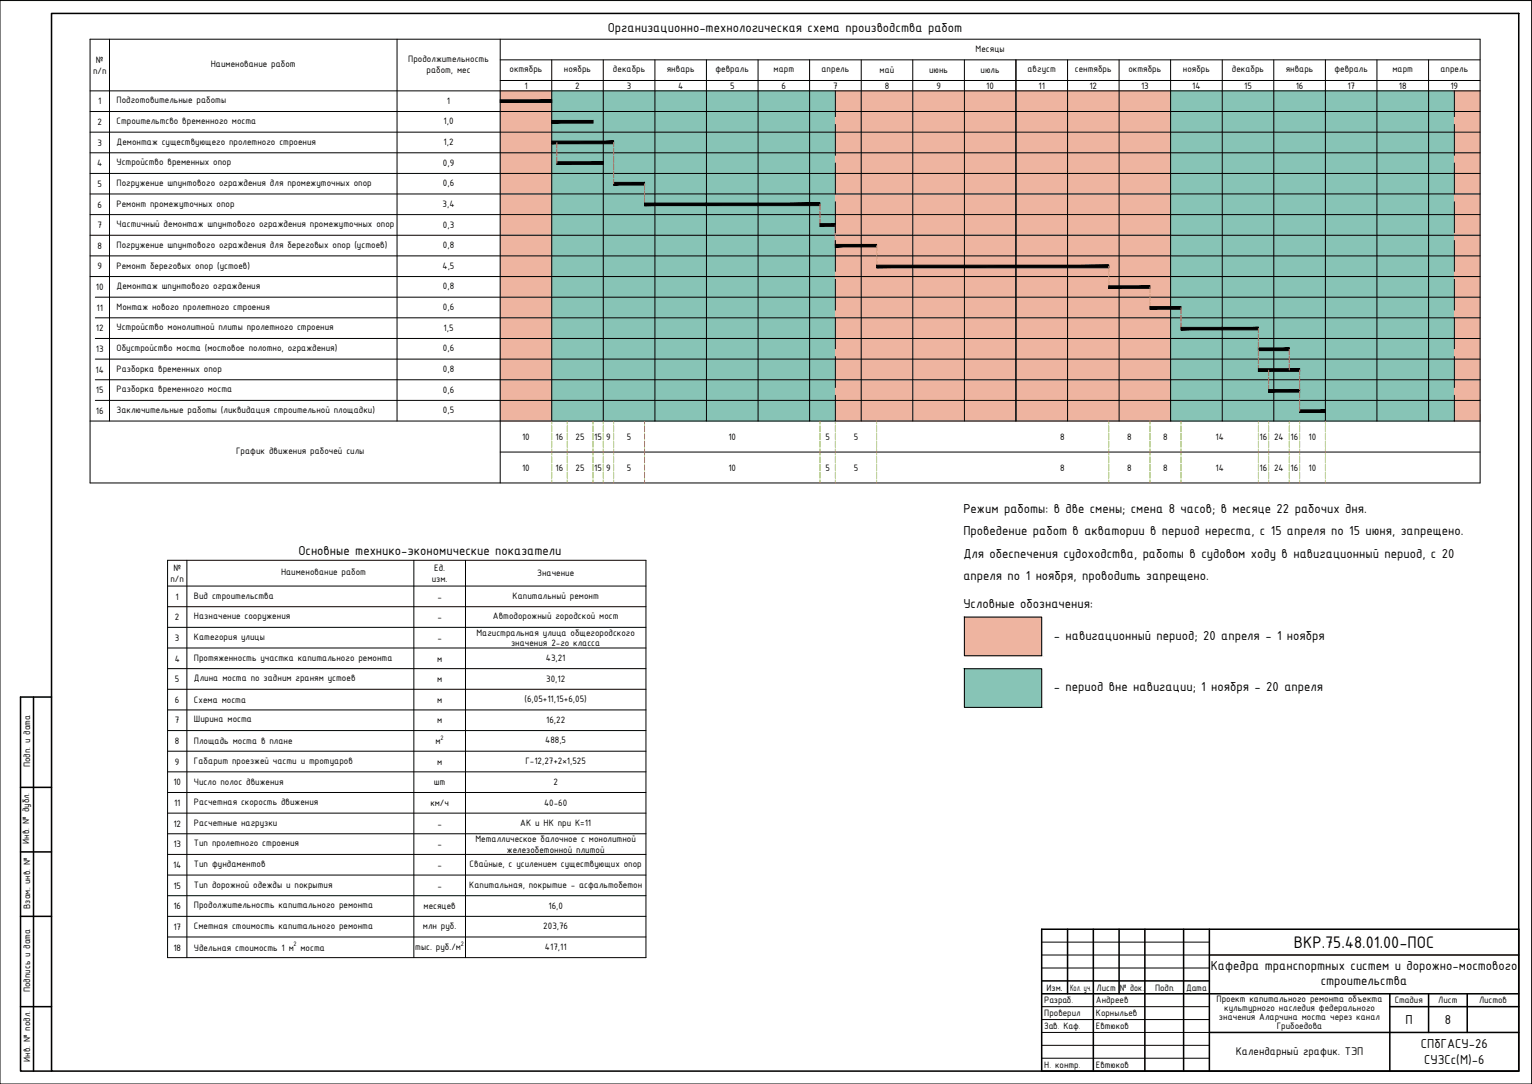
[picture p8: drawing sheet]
<svg xmlns="http://www.w3.org/2000/svg" width="594mm" height="420mm" viewBox="0 0 594 420" stroke-linecap="round" stroke-linejoin="round" font-family="sans-serif">
<defs><g id="words">
<text font-size="7" x="501.7" y="367.4">ВКР.75.48.01.00-ПОС</text>
<g font-size="5.4">
<text x="235.7" y="12.4">Организационно-технологическая схема производства работ</text>
<text x="373.6" y="198.7">Режим работы: в две смены; смена 8 часов; в месяце 22 рабочих дня.</text>
<text x="373.6" y="207.4">Проведение работ в акватории в период нереста, с 15 апреля по 15 июня, запрещено.</text>
<text x="115.7" y="214.9">Основные технико-экономические показатели</text>
<text x="373.6" y="216.2">Для обеспечения судоходства, работы в судовом ходу в навигационный период, с 20</text>
<text x="373.6" y="225">апреля по 1 ноября, проводить запрещено.</text>
<text x="373.6" y="235.7">Условные обозначения:</text>
<text x="408.6" y="247.9">- навигационный период; 20 апреля - 1 ноября</text>
<text x="408.6" y="267.9">- период вне навигации; 1 ноября - 20 апреля</text>
<text x="469.5" y="376">Кафедра транспортных систем и дорожно-мостового</text>
<text x="512.1" y="381.8">строительства</text>
<text x="545" y="396.9">П</text>
<text x="560.2" y="396.9">8</text>
<text x="551" y="406.1">СПбГАСУ-26</text>
<text x="552.3" y="412.3">СУЗСс(М)-6</text>
</g>
<text font-size="4.7" x="479.2" y="408.7">Календарный график. ТЭП</text>
<g font-size="3.9">
<text x="378.3" y="20.3">Месяцы</text>
<text x="36.1" y="28.5">п/п</text>
<text x="37.2" y="24.4">№</text>
<text x="81.7" y="26.1">Наименование работ</text>
<text x="158.3" y="24">Продолжительность</text>
<text x="165.4" y="28.2">работ, мес</text>
<text x="197.6" y="28.1">октябрь</text>
<text x="218.7" y="28.1">ноябрь</text>
<text x="237.7" y="28.1">декабрь</text>
<text x="258.6" y="28.1">январь</text>
<text x="277.5" y="28.1">февраль</text>
<text x="300" y="28.1">март</text>
<text x="318.6" y="28.1">апрель</text>
<text x="341.1" y="28.4">май</text>
<text x="360.3" y="28.4">июнь</text>
<text x="380.3" y="28.4">июль</text>
<text x="398.4" y="28.1">август</text>
<text x="416.8" y="28.1">сентябрь</text>
<text x="437.6" y="28.1">октябрь</text>
<text x="458.7" y="28.1">ноябрь</text>
<text x="477.7" y="28.1">декабрь</text>
<text x="498.6" y="28.1">январь</text>
<text x="517.4" y="28.1">февраль</text>
<text x="540" y="28.1">март</text>
<text x="558.6" y="28.1">апрель</text>
<text x="203.3" y="34.5">1</text>
<text x="223.1" y="34.5">2</text>
<text x="243.1" y="34.5">3</text>
<text x="262.9" y="34.5">4</text>
<text x="283.1" y="34.5">5</text>
<text x="303.1" y="34.5">6</text>
<text x="323.1" y="34.5">7</text>
<text x="343.1" y="34.5">8</text>
<text x="363.1" y="34.5">9</text>
<text x="382.4" y="34.5">10</text>
<text x="402.7" y="34.5">11</text>
<text x="422.4" y="34.5">12</text>
<text x="442.5" y="34.5">13</text>
<text x="462.3" y="34.5">14</text>
<text x="482.5" y="34.5">15</text>
<text x="502.5" y="34.5">16</text>
<text x="522.5" y="34.5">17</text>
<text x="542.5" y="34.5">18</text>
<text x="562.4" y="34.5">19</text>
<text x="38.1" y="40.5">1</text>
<text x="45.2" y="40.1">Подготовительные работы</text>
<text x="173.3" y="40.5">1</text>
<text x="37.8" y="48.5">2</text>
<text x="45.2" y="48.1">Строительтсво временного моста</text>
<text x="172" y="48.2">1,0</text>
<text x="37.8" y="56.5">3</text>
<text x="45.2" y="56.1">Демонтаж существующего пролетного строения</text>
<text x="172" y="56.2">1,2</text>
<text x="37.7" y="64.5">4</text>
<text x="45.2" y="64.1">Устройство временных опор</text>
<text x="171.7" y="64.2">0,9</text>
<text x="37.8" y="72.5">5</text>
<text x="45.2" y="72.1">Погружение шпунтового ограждения для промежуточных опор</text>
<text x="171.7" y="72.2">0,6</text>
<text x="37.8" y="80.5">6</text>
<text x="45.2" y="80.1">Ремонт промежуточных опор</text>
<text x="171.6" y="80.2">3,4</text>
<text x="37.8" y="88.4">7</text>
<text x="45.2" y="88.1">Частичный демонтаж шпунтового ограждения промежуточных опор</text>
<text x="171.7" y="88.2">0,3</text>
<text x="37.8" y="96.4">8</text>
<text x="45.2" y="96.2">Погружение шпунтового ограждения для береговых опор (устоев)</text>
<text x="171.7" y="96.2">0,8</text>
<text x="37.8" y="104.4">9</text>
<text x="45.2" y="104.2">Ремонт береговых опор (устоев)</text>
<text x="171.6" y="104.2">4,5</text>
<text x="37.2" y="112.4">10</text>
<text x="45.2" y="112.1">Демонтаж шпунтового ограждения</text>
<text x="171.7" y="112.2">0,8</text>
<text x="37.5" y="120.4">11</text>
<text x="45.2" y="120.1">Монтаж нового пролетного строения</text>
<text x="171.7" y="120.2">0,6</text>
<text x="37.2" y="128.4">12</text>
<text x="45.2" y="128.1">Устройство монолитной плиты пролетного строения</text>
<text x="172" y="128.2">1,5</text>
<text x="37.2" y="136.4">13</text>
<text x="45.2" y="136.2">Обустройство моста (мостовое полотно, ограждения)</text>
<text x="171.7" y="136.2">0,6</text>
<text x="37.1" y="144.4">14</text>
<text x="45.2" y="144.1">Разборка временных опор</text>
<text x="171.7" y="144.2">0,8</text>
<text x="37.2" y="152.4">15</text>
<text x="45.2" y="152.1">Разборка временного моста</text>
<text x="171.7" y="152.2">0,6</text>
<text x="37.2" y="160.4">16</text>
<text x="45.2" y="160.2">Заключительные работы (ликвидация строительной площадки)</text>
<text x="171.7" y="160.2">0,5</text>
<text x="202.4" y="170.4">10</text>
<text x="215.4" y="170.4">16</text>
<text x="223.2" y="170.4">25</text>
<text x="230.5" y="170.4">15</text>
<text x="235.1" y="170.4">9</text>
<text x="243.1" y="170.4">5</text>
<text x="282.4" y="170.4">10</text>
<text x="320.1" y="170.4">5</text>
<text x="331.1" y="170.4">5</text>
<text x="411.1" y="170.4">8</text>
<text x="437.1" y="170.4">8</text>
<text x="451.1" y="170.4">8</text>
<text x="471.3" y="170.4">14</text>
<text x="488.4" y="170.4">16</text>
<text x="494.1" y="170.4">24</text>
<text x="500.5" y="170.4">16</text>
<text x="507.4" y="170.4">10</text>
<text x="91.6" y="176.1">График движения рабочей силы</text>
<text x="202.4" y="182.5">10</text>
<text x="215.4" y="182.5">16</text>
<text x="223.2" y="182.5">25</text>
<text x="230.5" y="182.5">15</text>
<text x="235.1" y="182.5">9</text>
<text x="243.1" y="182.5">5</text>
<text x="282.4" y="182.5">10</text>
<text x="320.1" y="182.5">5</text>
<text x="331.1" y="182.5">5</text>
<text x="411.1" y="182.5">8</text>
<text x="437.1" y="182.5">8</text>
<text x="451.1" y="182.5">8</text>
<text x="471.3" y="182.5">14</text>
<text x="488.4" y="182.5">16</text>
<text x="494.1" y="182.5">24</text>
<text x="500.5" y="182.5">16</text>
<text x="507.4" y="182.5">10</text>
<text x="67.2" y="221.3">№</text>
<text x="168.4" y="221.3">Ед.</text>
<text x="66.1" y="225.5">п/п</text>
<text x="109" y="223.1">Наименование работ</text>
<text x="167.4" y="225.5">изм.</text>
<text x="208.3" y="223.4">Значение</text>
<text x="68.1" y="232.4">1</text>
<text x="75.2" y="232">Вид строительства</text>
<text x="169.6" y="232.4">-</text>
<text x="198.8" y="232">Капитальный ремонт</text>
<text x="67.9" y="240.4">2</text>
<text x="75.2" y="240">Назначение сооружения</text>
<text x="169.6" y="240.4">-</text>
<text x="191.1" y="240">Автодорожный городской мост</text>
<text x="67.9" y="248.4">3</text>
<text x="75.2" y="248">Категория улицы</text>
<text x="169.6" y="248.4">-</text>
<text x="184.7" y="246.3">Магистральная улица общегородского</text>
<text x="198.2" y="250.5">значения 2-го класса</text>
<text x="67.7" y="256.4">4</text>
<text x="75.2" y="256">Протяженность участка капитального ремонта</text>
<text x="169.5" y="256.4">м</text>
<text x="211.7" y="256.2">43,21</text>
<text x="67.9" y="264.4">5</text>
<text x="75.2" y="264">Длина моста по задним граням устоев</text>
<text x="169.5" y="264.4">м</text>
<text x="211.8" y="264.2">30,12</text>
<text x="67.9" y="272.4">6</text>
<text x="75.2" y="272.4">Схема моста</text>
<text x="169.5" y="272.4">м</text>
<text x="203.4" y="272.3">(6,05+11,15+6,05)</text>
<text x="67.9" y="280.4">7</text>
<text x="75.2" y="280">Ширина моста</text>
<text x="169.5" y="280.4">м</text>
<text x="211.8" y="280.2">16,22</text>
<text x="67.9" y="288.4">8</text>
<text x="75.2" y="288.2">Площадь моста в плане</text>
<text x="168.9" y="288.4">м</text>
<text x="211.4" y="288.2">488,5</text>
<text x="67.9" y="296.4">9</text>
<text x="75.2" y="296">Габарит проезжей части и тротуаров</text>
<text x="169.5" y="296.4">м</text>
<text x="203.8" y="296.2">Г-12,27+2×1,525</text>
<text x="67.2" y="304.4">10</text>
<text x="75.2" y="304.4">Число полос движения</text>
<text x="168.2" y="304.4">шт</text>
<text x="214.6" y="304.4">2</text>
<text x="67.5" y="312.4">11</text>
<text x="75.2" y="312">Расчeтная скорость движения</text>
<text x="166.9" y="312.4">км/ч</text>
<text x="211" y="312.4">40-60</text>
<text x="67.2" y="320.4">12</text>
<text x="75.2" y="320">Расчетные нагрузки</text>
<text x="169.6" y="320.4">-</text>
<text x="201.8" y="320">АК и НК при К=11</text>
<text x="67.2" y="328.4">13</text>
<text x="75.2" y="328">Тип пролетного строения</text>
<text x="169.6" y="328.4">-</text>
<text x="184.4" y="326.3">Металлическое балочное с монолитной</text>
<text x="196.6" y="330.5">железобетонной плитой</text>
<text x="67.1" y="336.4">14</text>
<text x="75.2" y="336">Тип фундаментов</text>
<text x="169.6" y="336.4">-</text>
<text x="182.1" y="336">Свайные, с усилением существующих опор</text>
<text x="67.2" y="344.4">15</text>
<text x="75.2" y="344">Тип дорожной одежды и покрытия</text>
<text x="169.6" y="344.4">-</text>
<text x="181.9" y="344">Капитальная, покрытие - асфальтобетон</text>
<text x="67.2" y="352.4">16</text>
<text x="75.2" y="352">Продолжительность капитального ремонта</text>
<text x="164.3" y="352.3">месяцев</text>
<text x="212.7" y="352.2">16,0</text>
<text x="67.2" y="360.4">17</text>
<text x="75.2" y="360">Сметная стоимость капитального ремонта</text>
<text x="164" y="360">млн руб.</text>
<text x="210.7" y="360.2">203,76</text>
<text x="67.2" y="368.4">18</text>
<text x="75.2" y="368.4">Удельная стоимость 1 м моста</text>
<text x="161" y="368">тыс. руб./м</text>
<text x="211.3" y="368.2">417,11</text>
<text x="471.8" y="388.2">Проект капитального ремонта объекта</text>
<text x="472.7" y="395.3">значения Аларчина моста через канал</text>
<text x="474.7" y="391.8">культурного наследия федерального</text>
<text x="495.1" y="398.9">Грибоедова</text>
</g>
<g font-size="3.6">
<text x="11.7" y="297.4" transform="rotate(-90 11.7 297.4)">Подп. и дата</text>
<text x="11.3" y="327" transform="rotate(-90 11.3 327)">Инв. № дубл.</text>
<text x="11.7" y="344.6" transform="rotate(-90 11.7 344.6)">.</text>
<text x="11.7" y="352.2" transform="rotate(-90 11.7 352.2)">Взам. инв. №</text>
<text x="405.8" y="383.9">Изм..</text>
<text x="415" y="383.9">Кол. уч.</text>
<text x="425.2" y="383.9">Лист</text>
<text x="434.3" y="383.9">№ док.</text>
<text x="447.9" y="383.9">Подп.</text>
<text x="11.7" y="384.6" transform="rotate(-90 11.7 384.6)">Подпись и дата</text>
<text x="405" y="388.9">Разраб.</text>
<text x="425" y="388.9">Андреев</text>
<text x="460" y="384.2">Дата</text>
<text x="540.9" y="388.9">Стадия</text>
<text x="557.7" y="388.9">Лист</text>
<text x="573.5" y="388.9">Листов</text>
<text x="405" y="393.9">Проверил</text>
<text x="425" y="393.9">Корныльев</text>
<text x="405" y="398.9">Зав. Каф.</text>
<text x="425" y="398.9">Евтюков</text>
<text x="11.7" y="411.6" transform="rotate(-90 11.7 411.6)">Инв. № подл.</text>
<text x="405" y="413.9">Н. контр.</text>
<text x="425" y="413.9">Евтюков</text>
</g>
<g font-size="2.7">
<text x="170.8" y="286.9">2</text>
<text x="113.8" y="366.9">2</text>
<text x="178.6" y="366.5">2</text>
</g>
</g></defs>
<g fill="#eeb4a0" stroke="#eeb4a0" stroke-width=".39">
<path d="M194 35.2l20 128v-128zM194 35.2l20 128h-20z"/>
<path d="M323.9 35.2l130 128v-128zM323.9 35.2l130 128h-130z"/>
<path d="M564 35.2l10 128v-128zM564 35.2l10 128h-10z"/>
<path d="M374 239.2l29.9 15v-15zM374 239.2l29.9 15h-29.9z"/>
</g>
<g fill="#87c4b6" stroke="#87c4b6" stroke-width=".39">
<path d="M214 35.2l109.9 128v-128zM214 35.2l109.9 128h-109.9z"/>
<path d="M453.9 35.2l110.1 128v-128zM453.9 35.2l110.1 128h-110.1z"/>
<path d="M374 259.2l29.9 15v-15zM374 259.2l29.9 15h-29.9z"/>
</g>
<g fill="none" stroke="#000" stroke-width=".39">
<path d="M0 .2h593.9v420h-593.9zM34.9 15.2h539.1v172h-539.1zM42.5 15.2v148M154 15.2v148M194 15.2v172M34.9 35.2h539.1M194 31.2h380M194 23.2h380M214 23.2v140M233.9 23.2v140M254 23.2v140M273.9 23.2v140"/>
<path d="M294 23.2v140M313.9 23.2v140M334 23.2v140M353.9 23.2v140M374 23.2v140M394 23.2v140M414 23.2v140M434 23.2v140M453.9 23.2v140M474 23.2v140M493.9 23.2v140M514 23.2v140"/>
<path d="M534 23.2v140M554 23.2v140M34.9 43.2h539.1M34.9 51.2h539.1M34.9 59.2h539.1M34.9 67.2h539.1M34.9 75.2h539.1M34.9 83.2h539.1M34.9 91.2h539.1M34.9 99.2h539.1M34.9 107.2h539.1M37 115.2h537"/>
<path d="M37 123.2h537M37 131.2h537M37 139.2h537M37 147.2h537M37 155.2h537M34.9 163.2h539.1M194 175.2h380M65 217.2h185.5v154h-185.5zM72.5 217.2v154M160.5 217.2v154M180.5 217.2v154M65 227.2h185.5"/>
<path d="M65 235.2h185.5M374 239.2h29.9v15h-29.9zM65 243.2h185.5M65 251.2h185.5M65 259.2h185.5M374 259.2h29.9v15h-29.9zM20 270.2v145M65 267.2h185.5M65 275.2h185.5M65 283.2h185.5M65 291.2h185.5M65 299.2h185.5"/>
<path d="M65 307.2h185.5M65 315.2h185.5M65 323.2h185.5M65 331.2h185.5M65 339.2h185.5M65 347.2h185.5M65 355.2h185.5M65 363.2h185.5M403.9 365.2h65.1M403.9 370.2h65.1M403.9 375.2h65.1M403.9 390.2h65.1"/>
<path d="M403.9 395.2h65.1M403.9 400.2h65.1M403.9 405.2h65.1M403.9 410.2h65.1"/>
</g>
<g fill="#000" stroke="#000" stroke-width=".39">
<path d="M194 38.7v1l20-1zM194 39.7l20-1v1z"/>
<path d="M214 46.7v1l16-1zM214 47.7l16-1v1z"/>
<path d="M214 54.7v1l24-1zM214 55.7l24-1v1z"/>
<path d="M215.9 62.7v1l18-1zM215.9 63.7l18-1v1z"/>
<path d="M238 70.7v1l11.9-1zM238 71.7l11.9-1v1z"/>
<path d="M249.9 78.7v1l68.1-1zM249.9 79.7l68.1-1v1z"/>
<path d="M318 86.7v1l5.9-1zM318 87.7l5.9-1v1z"/>
<path d="M323.9 94.7v1l16-1zM323.9 95.7l16-1v1z"/>
<path d="M339.9 102.8v1l90-1zM339.9 103.8l90-1v1z"/>
<path d="M429.9 110.8v1l16-1zM429.9 111.8l16-1v1z"/>
<path d="M445.9 118.8v1l12.1-1zM445.9 119.8l12.1-1v1z"/>
<path d="M458 126.9v.9l30-.9zM458 127.8l30-.9v.9z"/>
<path d="M488 134.9v1l12-1zM488 135.9l12-1v1z"/>
<path d="M488 142.9v1l16-1zM488 143.9l16-1v1z"/>
<path d="M492 151v1l12-1zM492 152l12-1v1z"/>
<path d="M504 158.9v1l10-1zM504 159.9l10-1v1z"/>
</g>
<g fill="none" stroke="#e99f16" stroke-width=".39">
<path d="M215.9 55.2v2.2M215.9 58v2.4M238 55.2v1.7M238 57.5v2.4M215.9 61v2.2M238 60.5v2.4M238 63.5v2.4M238 66.5v2.4M238 69.5v1.7M249.9 71.2v2.2M249.9 74v2.4M249.9 77v2.2"/>
<path d="M318 79.2v2.2M318 82v2.4M318 85v2.2M323.9 87.2v2.2M323.9 90v2.4M323.9 93v2.2M339.9 95.3v2.2M339.9 98v2.4M339.9 101v2.3M429.9 103.3v2.2M429.9 106.1v2.4M429.9 109.1v2.2"/>
<path d="M445.9 111.3v2.2M445.9 114.1v2.4M445.9 117.1v2.2M458 119.3v2.2M458 122.1v2.4M458 125.1v2.2M488 127.4v1.6M488 129.6v2.4M488 132.6v2.4M488 135.6v2.4M488 138.6v2.4M500 135.4v2.2"/>
<path d="M500 138.2v2.4M488 141.6v1.6M492 143.5v2.2M492 146.3v2.4M492 149.3v2.2M500 141.2v2.2M504 143.4v1.7M504 145.7v2.4M504 148.7v2.4M504 151.7v2.4M504 154.7v2.4M504 157.7v1.7"/>
</g>
<g fill="none" stroke="#9fde21" stroke-width=".39">
<path d="M214 163.2v1.2M214 165v2.4M214 168v2.4M214 171v2.4M214 174v2.4M214 177v2.4M220 163.2v1.2M220 165v2.4M220 168v2.4M220 171v2.4M220 174v2.4M220 177v2.4"/>
<path d="M230 163.2v1.2M230 165v2.4M230 168v2.4M230 171v2.4M230 174v2.4M230 177v2.4M233.9 163.2v1.2M233.9 165v2.4M233.9 168v2.4M233.9 171v2.4M233.9 174v2.4M233.9 177v2.4"/>
<path d="M238 163.2v1.2M238 165v2.4M238 168v2.4M238 171v2.4M238 174v2.4M238 177v2.4M249.9 163.2v1.2M249.9 165v2.4M249.9 168v2.4M249.9 171v2.4M249.9 174v2.4M249.9 177v2.4"/>
<path d="M318 163.2v1.2M318 165v2.4M318 168v2.4M318 171v2.4M318 174v2.4M318 177v2.4M323.9 163.2v1.2M323.9 165v2.4M323.9 168v2.4M323.9 171v2.4M323.9 174v2.4M323.9 177v2.4"/>
<path d="M339.9 163.2v1.2M339.9 165v2.4M339.9 168v2.4M339.9 171v2.4M339.9 174v2.4M339.9 177v2.4M429.9 163.2v1.2M429.9 165v2.4M429.9 168v2.4M429.9 171v2.4M429.9 174v2.4M429.9 177v2.4"/>
<path d="M445.9 163.2v1.2M445.9 165v2.4M445.9 168v2.4M445.9 171v2.4M445.9 174v2.4M445.9 177v2.4M458 163.2v1.2M458 165v2.4M458 168v2.4M458 171v2.4M458 174v2.4M458 177v2.4"/>
<path d="M488 163.2v1.2M488 165v2.4M488 168v2.4M488 171v2.4M488 174v2.4M488 177v2.4M492 163.2v1.2M492 165v2.4M492 168v2.4M492 171v2.4M492 174v2.4M492 177v2.4"/>
<path d="M500 163.2v1.2M500 165v2.4M500 168v2.4M500 171v2.4M500 174v2.4M500 177v2.4M504 163.2v1.2M504 165v2.4M504 168v2.4M504 171v2.4M504 174v2.4M504 177v2.4"/>
<path d="M514 163.2v1.2M514 165v2.4M514 168v2.4M514 171v2.4M514 174v2.4M514 177v2.4M214 180v2.4M214 183v2.4M214 186v1.2M220 180v2.4M220 183v2.4M220 186v1.2"/>
<path d="M230 180v2.4M230 183v2.4M230 186v1.2M233.9 180v2.4M233.9 183v2.4M233.9 186v1.2M238 180v2.4M238 183v2.4M238 186v1.2M249.9 180v2.4M249.9 183v2.4M249.9 186v1.2"/>
<path d="M318 180v2.4M318 183v2.4M318 186v1.2M323.9 180v2.4M323.9 183v2.4M323.9 186v1.2M339.9 180v2.4M339.9 183v2.4M339.9 186v1.2M429.9 180v2.4M429.9 183v2.4M429.9 186v1.2"/>
<path d="M445.9 180v2.4M445.9 183v2.4M445.9 186v1.2M458 180v2.4M458 183v2.4M458 186v1.2M488 180v2.4M488 183v2.4M488 186v1.2M492 180v2.4M492 183v2.4M492 186v1.2"/>
<path d="M500 180v2.4M500 183v2.4M500 186v1.2M504 180v2.4M504 183v2.4M504 186v1.2M514 180v2.4M514 183v2.4M514 186v1.2"/>
</g>
<g fill="none" stroke="#000" stroke-width=".39">
<path d="M323.9 35.2v10M564 35.2v10M323.9 48.2v12M564 48.2v12M323.9 63.2v12M323.9 78.2v12M564 63.2v12M564 78.2v12M323.9 93.2v12M564 93.2v12M323.9 108.2v12M564 108.2v12"/>
<path d="M323.9 123.2v12M323.9 138.2v12M564 123.2v12M564 138.2v12M323.9 153.2v10M564 153.2v10"/>
</g>
<g fill="none" stroke="#000" stroke-width=".59">
<path d="M20 5.2h568.9v410h-568.9zM13 270.2v145M20 270.2h-12v145h12M8 305.2h12M8 330.2h12M8 355.2h12M403.9 360.2h185v55h-185zM414 360.2v25M424 360.2v55M434 360.2v25M443.9 360.2v55M459 360.2v55"/>
<path d="M469 370.2h119.9M469 360.2v55M8 390.2h12M403.9 385.2h185M403.9 380.2h65.1M538.9 385.2v30M538.9 390.2h50M554 385.2v15M569 385.2v15M469 400.2h119.9"/>
</g>
<use href="#words"/>
</svg>
